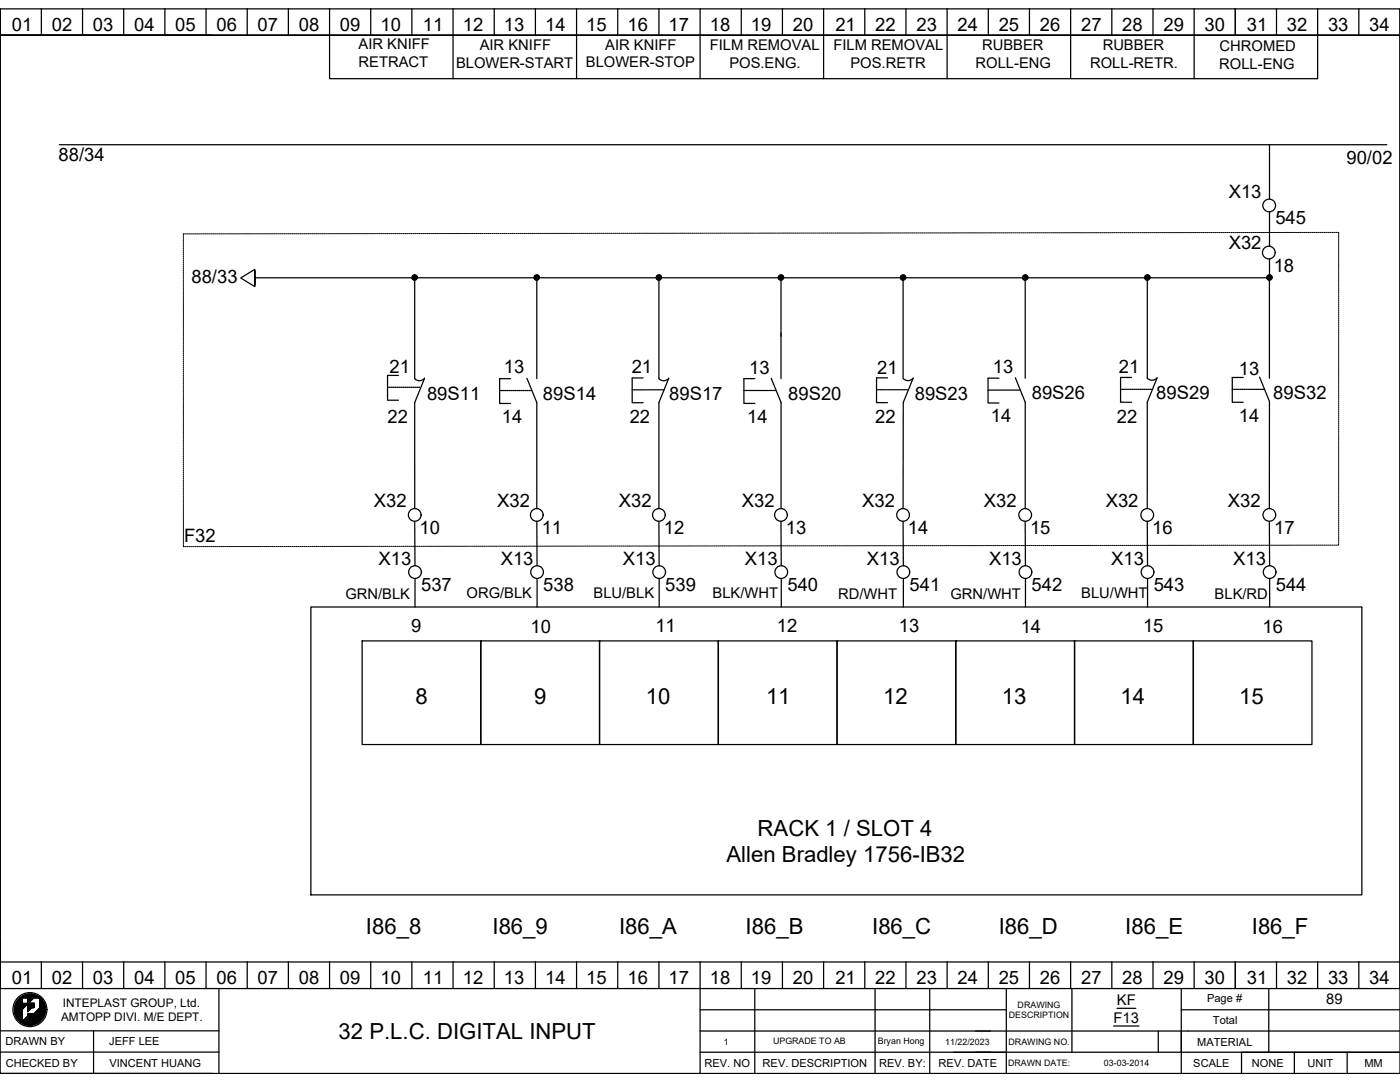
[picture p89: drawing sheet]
<svg xmlns="http://www.w3.org/2000/svg" width="279mm" height="216mm" viewBox="0 0 279 216" stroke-linecap="round" stroke-linejoin="round" font-family="sans-serif">
<defs><g id="words">
<g font-size="4.4">
<text x="82.9" y="140.6">8</text>
<text x="106.6" y="140.6">9</text>
<text x="128.9" y="140.6">10</text>
<text x="152.9" y="140.6">11</text>
<text x="176.3" y="140.6">12</text>
<text x="199.9" y="140.6">13</text>
<text x="223.6" y="140.6">14</text>
<text x="247.3" y="140.6">15</text>
<text x="151.2" y="166.7">RACK 1 / SLOT 4</text>
<text x="145" y="172">Allen Bradley 1756-IB32</text>
<text x="73" y="186.3">I86_8</text>
<text x="98.3" y="186.3">I86_9</text>
<text x="123.5" y="186.3">I86_A</text>
<text x="148.8" y="186.3">I86_B</text>
<text x="174.1" y="186.4">I86_C</text>
<text x="199.3" y="186.3">I86_D</text>
<text x="224.6" y="186.3">I86_E</text>
<text x="249.8" y="186.3">I86_F</text>
<text x="67.6" y="207.3">32 P.L.C. DIGITAL INPUT</text>
</g>
<g font-size="3.7">
<text x="2.4" y="6.2">01</text>
<text x="10.3" y="6.2">02</text>
<text x="18.5" y="6.2">03</text>
<text x="26.8" y="6.2">04</text>
<text x="35" y="6.2">05</text>
<text x="43.2" y="6.2">06</text>
<text x="51.4" y="6.2">07</text>
<text x="59.6" y="6.2">08</text>
<text x="67.8" y="6.2">09</text>
<text x="75.9" y="6.2">10</text>
<text x="84.4" y="6.2">11</text>
<text x="92.4" y="6.2">12</text>
<text x="100.6" y="6.2">13</text>
<text x="108.8" y="6.2">14</text>
<text x="117" y="6.2">15</text>
<text x="125.2" y="6.2">16</text>
<text x="133.4" y="6.2">17</text>
<text x="141.7" y="6.2">18</text>
<text x="149.9" y="6.2">19</text>
<text x="158.2" y="6.2">20</text>
<text x="166.7" y="6.2">21</text>
<text x="174.7" y="6.2">22</text>
<text x="182.9" y="6.2">23</text>
<text x="191.1" y="6.2">24</text>
<text x="199.3" y="6.2">25</text>
<text x="207.5" y="6.2">26</text>
<text x="215.8" y="6.2">27</text>
<text x="224" y="6.2">28</text>
<text x="232.2" y="6.2">29</text>
<text x="240.4" y="6.2">30</text>
<text x="248.9" y="6.2">31</text>
<text x="256.8" y="6.2">32</text>
<text x="265" y="6.2">33</text>
<text x="273.3" y="6.2">34</text>
<text x="11.7" y="32.1">88/34</text>
<text x="268.7" y="32.8">90/02</text>
<text x="245.2" y="39.4">X13</text>
<text x="254.5" y="44.8">545</text>
<text x="245.2" y="49.6">X32</text>
<text x="38.2" y="56.4">88/33</text>
<text x="254.2" y="54.2">18</text>
<text x="77.7" y="74.5">21</text>
<text x="100.6" y="74.5">13</text>
<text x="126.1" y="74.5">21</text>
<text x="149.5" y="74.5">13</text>
<text x="175.1" y="74.6">21</text>
<text x="198.1" y="74.4">13</text>
<text x="223.3" y="74.5">21</text>
<text x="247.3" y="74.8">13</text>
<text x="85.2" y="79.7">89S11</text>
<text x="108.4" y="79.7">89S14</text>
<text x="133.6" y="79.8">89S17</text>
<text x="157.3" y="79.8">89S20</text>
<text x="182.6" y="79.9">89S23</text>
<text x="205.9" y="79.6">89S26</text>
<text x="230.8" y="79.7">89S29</text>
<text x="254.1" y="79.6">89S32</text>
<text x="77.3" y="84.3">22</text>
<text x="100.2" y="84.3">14</text>
<text x="125.7" y="84.4">22</text>
<text x="149.1" y="84.4">14</text>
<text x="174.7" y="84.5">22</text>
<text x="197.7" y="84.2">14</text>
<text x="222.9" y="84.3">22</text>
<text x="247.3" y="84.2">14</text>
<text x="74.6" y="101.2">X32</text>
<text x="99.2" y="101.2">X32</text>
<text x="123.5" y="101.2">X32</text>
<text x="148.1" y="101.2">X32</text>
<text x="172.1" y="101.2">X32</text>
<text x="196.4" y="101.2">X32</text>
<text x="220.7" y="101.2">X32</text>
<text x="245" y="101.2">X32</text>
<text x="83.7" y="106.5">10</text>
<text x="108.1" y="106.5">11</text>
<text x="132.5" y="106.5">12</text>
<text x="156.8" y="106.5">13</text>
<text x="181.2" y="106.5">14</text>
<text x="205.6" y="106.5">15</text>
<text x="229.9" y="106.5">16</text>
<text x="254.3" y="106.5">17</text>
<text x="36.7" y="108.2">F32</text>
<text x="75.6" y="112.6">X13</text>
<text x="99.9" y="112.6">X13</text>
<text x="124.3" y="112.6">X13</text>
<text x="148.7" y="112.6">X13</text>
<text x="173" y="112.6">X13</text>
<text x="197.4" y="112.6">X13</text>
<text x="221.8" y="112.6">X13</text>
<text x="246.1" y="112.6">X13</text>
<text x="84" y="118">537</text>
<text x="108.4" y="118">538</text>
<text x="132.8" y="118">539</text>
<text x="157.1" y="118">540</text>
<text x="181.5" y="118">541</text>
<text x="205.9" y="118">542</text>
<text x="230.2" y="118">543</text>
<text x="254.6" y="117.9">544</text>
<text x="82.1" y="126.2">9</text>
<text x="105.9" y="126.2">10</text>
<text x="130.8" y="126.2">11</text>
<text x="155" y="126.2">12</text>
<text x="179.4" y="126.2">13</text>
<text x="203.7" y="126.2">14</text>
<text x="228.1" y="126.2">15</text>
<text x="252" y="126.3">16</text>
<text x="2.4" y="196.4">01</text>
<text x="10.3" y="196.4">02</text>
<text x="18.5" y="196.4">03</text>
<text x="26.8" y="196.4">04</text>
<text x="35" y="196.4">05</text>
<text x="43.2" y="196.4">06</text>
<text x="51.4" y="196.4">07</text>
<text x="59.6" y="196.4">08</text>
<text x="67.8" y="196.4">09</text>
<text x="75.9" y="196.4">10</text>
<text x="84.4" y="196.4">11</text>
<text x="92.4" y="196.4">12</text>
<text x="100.6" y="196.4">13</text>
<text x="108.8" y="196.4">14</text>
<text x="117" y="196.4">15</text>
<text x="125.2" y="196.4">16</text>
<text x="133.4" y="196.4">17</text>
<text x="141.7" y="196.4">18</text>
<text x="149.9" y="196.4">19</text>
<text x="158.2" y="196.4">20</text>
<text x="166.7" y="196.4">21</text>
<text x="174.7" y="196.4">22</text>
<text x="182.9" y="196.4">23</text>
<text x="191.1" y="196.4">24</text>
<text x="199.3" y="196.4">25</text>
<text x="207.5" y="196.4">26</text>
<text x="215.8" y="196.4">27</text>
<text x="224" y="196.4">28</text>
<text x="232.2" y="196.4">29</text>
<text x="240.4" y="196.4">30</text>
<text x="248.9" y="196.4">31</text>
<text x="256.8" y="196.4">32</text>
<text x="265" y="196.4">33</text>
<text x="273.3" y="196.4">34</text>
</g>
<g font-size="2.9">
<text x="71.5" y="9.9">AIR KNIFF</text>
<text x="95.7" y="10">AIR KNIFF</text>
<text x="120.8" y="9.9">AIR KNIFF</text>
<text x="141.6" y="10">FILM REMOVAL</text>
<text x="166.3" y="10">FILM REMOVAL</text>
<text x="196" y="10.1">RUBBER</text>
<text x="220.1" y="10">RUBBER</text>
<text x="243.4" y="10.1">CHROMED</text>
<text x="71.6" y="13.4">RETRACT</text>
<text x="91" y="13.5">BLOWER-START</text>
<text x="116.9" y="13.5">BLOWER-STOP</text>
<text x="145.6" y="13.6">POS.ENG.</text>
<text x="169.7" y="13.5">POS.RETR</text>
<text x="194.7" y="13.6">ROLL-ENG</text>
<text x="217.6" y="13.6">ROLL-RETR.</text>
<text x="243.3" y="13.7">ROLL-ENG</text>
<text x="68.9" y="119.6">GRN/BLK</text>
<text x="93.1" y="119.4">ORG/BLK</text>
<text x="118.4" y="119.4">BLU/BLK</text>
<text x="142.2" y="119.3">BLK/WHT</text>
<text x="167.3" y="119.5">RD/WHT</text>
<text x="189.7" y="119.6">GRN/WHT</text>
<text x="215.8" y="119.3">BLU/WHT</text>
<text x="242.4" y="119.6">BLK/RD</text>
<text x="222.9" y="200.6">KF</text>
<text x="264.7" y="200.4">89</text>
<text x="222.2" y="204.1">F13</text>
</g>
<g font-size="2.4">
<text x="12.2" y="203.7">AMTOPP DIVI. M/E DEPT.</text>
<text x="12.5" y="200.9">INTEPLAST GROUP, Ltd.</text>
</g>
<g font-size="2.2">
<text x="240.9" y="199.9">Page #</text>
<text x="1.1" y="208.6">DRAWN BY</text>
<text x="21.8" y="208.6">JEFF LEE</text>
<text x="238.9" y="208.6">MATERIAL</text>
<text x="242.1" y="204.4">Total</text>
<text x="1.2" y="212.9">CHECKED BY</text>
<text x="21.9" y="212.8">VINCENT HUANG</text>
<text x="140.6" y="212.9">REV. NO</text>
<text x="152.2" y="212.9">REV. DESCRIPTION</text>
<text x="175.4" y="212.9">REV. BY:</text>
<text x="187.3" y="212.9">REV. DATE</text>
<text x="238.2" y="212.9">SCALE</text>
<text x="249.8" y="212.9">NONE</text>
<text x="260.9" y="212.9">UNIT</text>
<text x="272.3" y="212.9">MM</text>
</g>
<g font-size="1.8">
<text x="201.3" y="203.2">DESCRIPTION</text>
<text x="203.1" y="201.1">DRAWING</text>
<text x="144.5" y="208.5">1</text>
<text x="154.3" y="208.4">UPGRADE TO AB</text>
<text x="175.2" y="208.3">Bryan Hong</text>
<text x="188.7" y="208.4">11/22/2023</text>
<text x="201.3" y="208.5">DRAWING NO.</text>
<text x="201.2" y="212.7">DRAWN DATE:</text>
<text x="220.3" y="212.7">03-03-2014</text>
</g>
</g></defs>
<g fill="none" stroke="#000" stroke-width=".25">
<path d="M0 1.8h279.4v212.4h-279.4zM0 7v-5.2v5.2M0 7v185v-4.3M8.3 1.7v5.3M16.5 1.7v5.3M24.7 1.7v5.3M32.9 1.7v5.3M41.1 1.7v5.3M42.4 7h-42.4h279.4M49.3 1.7v5.3M57.6 1.7v5.3M65.8 1.7v14h197.2v-14"/>
<path d="M74 1.7v5.3M82.2 1.7v5.3M90.4 1.7v14M98.6 1.7v5.3M106.9 1.7v5.3M115.1 1.7v14M123.3 1.7v5.3M131.5 1.7v5.3M139.7 1.7v14M147.9 1.7v5.3M156.2 1.7v5.3M164.4 1.7v14"/>
<path d="M172.6 1.7v5.3M180.8 1.7v5.3M189 1.7v14M197.2 1.7v5.3M205.4 1.7v5.3M213.7 1.7v14M221.9 1.7v5.3M230.1 1.7v5.3M238.3 1.7v14M246.5 1.7v5.3M254.8 1.7v5.3M271.2 1.7v5.3"/>
<path d="M279.4 1.8v195.5h-279.4v-5.3h279.4M11.8 28.9h265M253.4 28.9v10.8M50.9 55.4h202.4v20.1M50.9 54.1v3.1l-2.9-1.7 2.9-1.8v3.2M82.4 54.9l-.1 .2M82.7 54.9l-.5 .5M82.8 55.4v20.2a1.29 1.29 0 0 0 1.9-.1l-1.9 4.8v21.2M82.9 54.9l-.7 .6M83 54.9l-.7 .8M83.1 55l-.7 .8M83.2 55.1l-.7 .7"/>
<path d="M83.3 55.3l-.7 .6M83.3 55.4l-.5 .5M106.8 54.9l-.1 .2M107.1 54.9l-.5 .5M107.1 55.4v20.2M107.3 54.9l-.7 .6M107.4 54.9l-.7 .8M107.5 55l-.7 .8M107.6 55.1l-.7 .7M107.6 55.3l-.6 .6M107.6 55.4l-.4 .5M131.2 54.9l-.1 .2"/>
<path d="M131.5 54.9l-.5 .5M131.5 55.4v20.2a1.29 1.29 0 0 0 2-.1l-2 4.8v21.2M131.6 54.9l-.6 .6M131.8 54.9l-.8 .8M131.9 55l-.8 .8M131.9 55.1l-.7 .7M132 55.3l-.6 .6M132 55.4l-.5 .5M155.6 54.9l-.2 .2M155.8 54.9l-.5 .5M155.9 55.4v20.2M156 54.9l-.6 .6"/>
<path d="M156.1 54.9l-.7 .8M156.2 55l-.7 .8M156.3 55.1l-.7 .7M156.4 55.3l-.7 .6M156.4 55.4l-.5 .5M179.9 54.9l-.1 .2M180.2 54.9l-.5 .5M180.2 55.4v20.1M180.4 54.9l-.7 .6M180.5 54.9l-.7 .8M180.6 55l-.7 .8M180.7 55.1l-.7 .7"/>
<path d="M180.7 55.3l-.6 .6M180.8 55.4l-.5 .5M204.3 54.9l-.1 .2M204.6 54.9l-.5 .5M204.6 55.4v20.1M204.8 54.9l-.7 .6M204.9 54.9l-.7 .8M205 55l-.8 .8M205.1 55.1l-.8 .7M205.1 55.3l-.6 .6M205.1 55.4l-.4 .5M228.7 54.9l-.1 .2"/>
<path d="M229 54.9l-.5 .5M229 55.4v20.1M229.1 54.9l-.6 .6M229.3 54.9l-.8 .8M229.4 55l-.8 .8M229.4 55.1l-.7 .7M229.5 55.3l-.6 .6M229.5 55.4l-.5 .5M253 54.9l-.1 .2M253.3 54.9l-.5 .5M253.4 42.3v6.8M253.4 51.7v3.7"/>
<path d="M253.5 54.9l-.7 .6M253.6 54.9l-.7 .8M253.7 55l-.7 .8M253.8 55.1l-.7 .7M253.9 55.3l-.7 .6M253.9 55.4l-.5 .5M77.3 77.3h.2M77.6 77.3h.3M78 77.3h.3M78.4 77.3h.3M78.8 77.3h.3M79.2 77.3h.3"/>
<path d="M79.5 74.9h-2.2v5h2.2M79.6 77.3h.3M80 77.3h.3M80.4 77.3h.3M80.8 77.3h.3M81.2 77.3h.3M81.6 77.3h.3M82 77.3h.3M82.4 77.3h.3M82.8 77.3h.2M83.2 77.3h.2M83.6 77.3h.1"/>
<path d="M99.7 77.9h.2M100 77.9h.3M100.4 77.9h.3M100.8 77.9h.3M101.2 77.9h.3M101.6 77.9h.3M101.9 75.6h-2.2v4.9h2.2M102 77.9h.3M102.4 77.9h.3M102.8 77.9h.2M103.2 77.9h.2M103.6 77.9h.2"/>
<path d="M104 77.9h.2M104.4 77.9h.2M104.8 77.9h.2M105.2 77.9h.2M105.2 75.5l1.9 4.8v21.2M105.5 77.9h.3M105.9 77.9h.2M126.2 77.8h.1M126.5 77.8h.2M126.9 77.8h.2M127.3 77.8h.2M127.7 77.8h.2"/>
<path d="M128 77.8h.3M128.3 75.4h-2.1v5h2.1M128.4 77.8h.3M128.8 77.8h.3M129.2 77.8h.3M129.6 77.8h.3M130 77.8h.3M130.4 77.8h.3M130.8 77.8h.3M131.2 77.8h.3M131.6 77.8h.3M132 77.8h.3"/>
<path d="M132.4 77.8h.2M148.5 77.9h.1M148.8 77.9h.2M149.2 77.9h.2M149.6 77.9h.2M149.9 77.9h.3M150.3 77.9h.3M150.6 75.5h-2.1v5h2.1M150.7 77.9h.3M151.1 77.9h.3M151.5 77.9h.3M151.9 77.9h.3"/>
<path d="M152.3 77.9h.3M152.7 77.9h.3M153.1 77.9h.3M153.5 77.9h.3M153.9 77.9h.3M153.9 75.5l2 4.8v21.2M154.3 77.9h.3M154.7 77.9h.2M174.9 77.8h.2M175.2 77.8h.3M175.6 77.8h.3M176 77.8h.3"/>
<path d="M176.4 77.8h.3M176.8 77.8h.3M177.1 75.4h-2.2v4.9h2.2M177.2 77.8h.3M177.6 77.8h.3M178 77.8h.3M178.4 77.8h.3M178.8 77.8h.3M179.2 77.8h.3M179.6 77.8h.2M180 77.8h.2M180.4 77.8h.2"/>
<path d="M180.8 77.8h.2M181.2 77.8h.1M182.2 75.5a1.29 1.29 0 0 1-1.9 0M182.2 75.5l-1.9 4.8-.1 21.2M197.2 77.8h.2M197.5 77.8h.2M197.9 77.8h.2M198.3 77.8h.2M198.7 77.8h.2M199.1 77.8h.2M199.4 75.5h-2.2v4.9h2.2M199.5 77.8h.2"/>
<path d="M199.9 77.8h.2M200.3 77.8h.2M200.6 77.8h.3M201 77.8h.3M201.4 77.8h.3M201.8 77.8h.3M202.2 77.8h.3M202.6 77.8h.3M202.6 75.4l2 4.8v21.3M203 77.8h.3M203.4 77.8h.2M223.6 77.7h.2"/>
<path d="M223.9 77.7h.3M224.3 77.7h.3M224.7 77.7h.3M225.1 77.7h.3M225.5 77.7h.3M225.8 75.3h-2.2v5h2.2M225.9 77.7h.3M226.3 77.7h.3M226.7 77.7h.3M227.1 77.7h.3M227.5 77.7h.3M227.9 77.7h.3"/>
<path d="M228.3 77.7h.2M228.7 77.7h.2M229 75.5a1.29 1.29 0 0 0 1.9-.1l-1.9 4.8v21.3M229.1 77.7h.2M229.5 77.7h.2M229.9 77.7h.1M245.9 77.7h.2M246.2 77.7h.3M246.6 77.7h.3M247 77.7h.3M247.4 77.7h.3M247.8 77.7h.3"/>
<path d="M248.1 75.3h-2.2v5h2.2M248.2 77.7h.3M248.6 77.7h.3M249 77.7h.3M249.4 77.7h.3M249.8 77.7h.2M250.2 77.7h.2M250.6 77.7h.2M251 77.7h.2M251.4 77.7h.2M251.4 75.2l1.9 4.9v21.4M251.8 77.7h.2"/>
<path d="M252.2 77.7h.1M82.8 104v8.9M82.8 115.4v5.7M107.1 104l.1 8.9M107.2 115.4v5.7M131.5 104v8.9M131.6 115.4v5.7M155.9 104v8.9M155.9 115.4v5.7M180.2 104l.1 8.9M180.3 115.4v5.7M204.6 104v8.9"/>
<path d="M204.7 115.4v5.7M229 104v8.9M229 115.4v5.7M253.3 104l.1 8.9M253.4 115.4v5.7M62 121.1h209.8v57.5h-209.8zM72.3 127.9h23.6v20.7h-23.6zM96 127.9h23.6v20.7h-23.6zM119.7 127.9h23.6v20.7h-23.6zM143.4 127.9h23.6v20.7h-23.6zM167.1 127.9h23.6v20.7h-23.6zM190.8 127.9h23.6v20.7h-23.6z"/>
<path d="M214.5 127.9h23.6v20.7h-23.6zM238.2 127.9h23.6v20.7h-23.6zM4 199.1l-.4 .4M4.2 198.9l-.8 .8M4.3 198.9h1.3v1.3h-1.3zM4.4 199.2l-1.4 1.4M4.4 199.2l-1.5 1.5M4.4 199.3l-1.5 1.5M4.4 199.4l-1.5 1.5M4.4 199.5l-1.5 1.5M4.4 199.5l-1.5 1.6M4.4 199.6l-1.5 1.5"/>
<path d="M4.4 199.7l-1.5 1.5M4.4 199.7l-1.5 1.6M4.4 199.8l-1.5 1.6M4.4 199.9l-1.5 1.5M4.4 199.9l-1.5 1.6M4.4 198.8l-1.1 1.1M4.6 198.7l-1.4 1.4M4.7 198.6l-1.6 1.6M4.8 198.6l-1.7 1.7M4.9 198.5l-1.9 1.9M5 198.5l-2 2M5.1 198.5l-.6 .6"/>
<path d="M5.2 198.4l-.7 .7M5.3 198.4l-.7 .7M5.4 198.4l-.7 .7M5.5 198.4l-.7 .7M5.6 198.4l-.8 .7M5.7 198.4l-.8 .7M5.7 198.4l-.7 .7M5.8 198.3l-.8 .8M5.9 198.3l-.8 .8M5.9 198.3l-.7 .8M6 198.3l-.8 .8M6.1 198.3l-.8 .8"/>
<path d="M6.1 198.3l-.7 .8M6.2 198.4l-.8 .7M6.3 198.4l-.8 .7M6.3 198.4l-.7 .7M6.4 198.4l-.8 .8M6.5 198.4l-.9 .9M6.6 198.4l-1 1M6.6 198.4l-1 1.1M6.7 198.4l-1.1 1.1M6.7 198.4l-1.1 1.2M6.8 198.5l-1.2 1.2M6.8 198.9h.9l.3 .2 .1 1.9-1.3 1.3h-1.2v.4l-1.3 1.3v-2.5z"/>
<path d="M6.9 198.5l-1.3 1.2M6.9 198.5l-1.3 1.3M7 198.5l-1.4 1.4M7.1 198.5l-1.5 1.5M7.1 198.6l-1.5 1.5M7.2 198.6l-1.6 1.5M7.2 198.6l-1.6 1.7M7.3 198.6l-4.2 4.1M7.3 199.1l.3-.3-.2 .3M7.3 198.6l-.5 .5M7.3 198.7l-.4 .4M7.4 198.7l-.4 .4"/>
<path d="M7.5 198.7l-.4 .4M7.5 198.8l-.3 .3M7.6 198.8l-.4 .3M7.7 198.9l-.3 .2M7.7 198.9l-.2 .2M7.8 198.9l-.2 .2M7.8 199.3l.2-.2-.1 .2M7.9 199l-.2 .2M7.9 199.4l.3-.2-.3 .3M7.9 199.6l.3-.3-.3 .4M7.9 199l-.1 .2 .2-.1M8.1 199.2l-.2 .2"/>
<path d="M8.2 199.3l-.3 .2M8.3 191.9v5.3M8.3 199.4l-.4 .3M8.3 199.4l-.4 .5M8.4 199.5l-.5 .4M8.4 199.5l-.5 .5M8.4 199.6l-.5 .5M8.5 199.7l-.6 .6M8.6 199.7l-.7 .7M8.6 199.8l-.7 .6M8.7 199.9l-.8 .7M8.7 199.9l-.8 .8"/>
<path d="M8.7 200l-.8 .8M16.5 191.9v5.3M24.7 191.9v5.3M32.9 191.9v5.3M41.1 191.9v5.3M43.7 197.2v17M49.3 191.9v5.3M57.6 191.9v5.3M65.8 191.9v5.3M74 191.9v5.3M82.2 191.9v5.3M90.4 191.9v5.3"/>
<path d="M98.6 191.9v5.3M106.9 191.9v5.3M115.1 191.9v5.3M123.3 191.9v5.3M131.5 191.9v5.3M139.7 191.9v22.3M147.9 191.9v5.3M150.6 197.3v16.9M156.2 191.9v5.3M164.4 191.9v5.3M172.6 191.9v5.3M174.6 197.3v16.9"/>
<path d="M180.8 191.9v5.3M185.6 197.3v16.9M189 191.9v5.3M197.2 191.9v5.3M200.8 197.3v12.7M205.4 191.9v5.3M213.7 191.9v5.3M213.9 197.3v12.7M221.9 191.9v5.3M230.1 191.9v5.3M235.7 197.3v16.9M238.3 191.9v5.3"/>
<path d="M246.5 191.9v5.3M253.2 197.3v12.7M254.8 191.9v5.3M263 191.9v5.3M271.2 191.9v5.3M0 209.9h43.7M0 205.7h43.7M0 214.2h42.4M4.4 203l-.7 .6M4.4 201.7l-1.2 1.2M4.4 202l-1.1 1.1 1.1-1M4.4 202.2l-1 1"/>
<path d="M4.4 202.4l-.9 .9M4.4 202.5l-.9 .9M4.4 202.6l-.8 .9M4.4 202.7l-.8 .8M4.4 202.8l-.8 .7M4.4 202.9l-.7 .7M4.4 203l-.6 .7M4.4 203.1l-.6 .6M4.4 203.2l-.5 .5M4.4 203.2l-.5 .6M4.4 203.4l-.4 .5M4.4 200l-1.5 1.6"/>
<path d="M4.4 200.1l-1.5 1.5M4.4 200.1l-1.5 1.6M4.4 200.2l-1.5 1.6M4.4 200.3l-1.5 1.5M4.4 201.5l-1.2 1.3M4.4 201.6l-1.2 1.2M4.4 201.8l-1.2 1.2M4.4 201.9l-1.1 1.1M4.4 201.9l-1.1 1.2M4.4 202.1l-1 1.1M4.4 202.3l-1 1M4.4 202.3l-.9 1"/>
<path d="M4.4 202.6l-.8 .8M4.4 202.8l-.7 .8M4.4 203.3l-.5 .5M4.4 203.5l-.4 .4M4.4 203.6l-.3 .3M4.4 203.7l-.3 .3M4.4 203.7l-.2 .3M4.4 203.8l-.2 .2M4.5 200.3l-1.6 1.6M4.6 200.3l-1.7 1.7M4.7 200.3l-1.8 1.8M4.8 200.3l-1.9 1.8"/>
<path d="M4.8 200.3l-1.9 1.9M4.9 200.3l-1.9 1.9M5 200.3l-2 2M5.1 200.3l-2.1 2.1M5.2 200.3l-2.2 2.1M5.2 200.3l-2.2 2.2M5.3 200.3l-2.2 2.2M5.4 200.3l-2.3 2.3 2.3-2.3M5.5 200.3l-2.4 2.4M5.6 202.2v.1M5.6 200.3v.1M5.7 202.2l-.1 .1"/>
<path d="M5.7 200.3l-.1 .1M5.8 200.2l-.2 .2M5.8 202.2l-.2 .2M5.8 200.3l-.2 .2M5.8 202.2l-.2 .3M5.8 200.2l-.2 .3M5.9 200.3l-.3 .3M5.9 202.2l-.3 .4M5.9 200.2l-.3 .4M6 202.2l-.4 .4M6 200.3l-.4 .4M6 200.2l-.4 .4"/>
<path d="M6 202.2l-1.8 1.8M6.1 200.3l-.5 .5M6.1 200.2l-.5 .5M6.1 202.2l-1.8 1.9M6.1 200.2l-.5 .6M6.2 202.2l-1.9 1.9 1.9-1.9M6.2 200.3l-.6 .6M6.2 200.2l-.6 .7M6.3 200.3l-.7 .7M6.3 200.2l-.7 .7M6.3 202.2l-1.9 2M6.4 200.2l-.8 .8"/>
<path d="M6.4 202.2l-1.9 2M6.4 201h.4M6.4 200.3l-.8 .8M6.4 200.2l-.8 .9M6.5 202.2l-2 2M6.5 200.3l-.9 .9M6.5 200.2l-.9 1M6.6 200.2l-1 1M6.6 202.2l-2 2M6.6 200.3l-1 1M6.7 202.2l-2.1 2.1M6.7 200.2l-1.1 1.1"/>
<path d="M6.7 200.3l-1.1 1.1M6.7 202.2l-2 2.1M6.7 200.2l-1.1 1.2M6.7 200.3l-1.1 1.2M6.8 200.5l-1.2 1.2M6.8 201l-.1 .1M6.8 200.2l-1.2 1.3M6.8 200.2h-1.2v1.7l1.2-1.3M6.8 200.2v.8M6.8 200.3l-1.2 1.2M6.8 200.3l-1.2 1.3M6.8 200.4l-1.2 1.3"/>
<path d="M6.8 200.5l-1.2 1.3M6.8 200.6l-.4 .5M6.8 200.7l-.3 .4M6.8 200.8l-.3 .3M6.8 200.9l-.2 .2M6.8 200.9l-.1 .1M6.8 201h.1M7.9 200.2l.6-.6-.6 .6M7.9 200.5l.7-.7-.7 .8M8.5 203.3l-.7 .7M8.6 203.1l-1 1M8.7 202.9l-1.3 1.3"/>
<path d="M8.8 200.1l-.9 .8M8.8 200.1l-.9 .9M8.8 202.8l-1.5 1.5M8.8 200.2l-.9 .8M8.8 200.2l-4.1 4.1M8.8 202.7l-1.6 1.6M8.9 200.3l-4.1 4M8.9 200.3l-4.1 4.1M8.9 200.4l-4 4M8.9 202.6l-1.8 1.8M8.9 200.5l-3.9 3.9M8.9 202.4l-1.9 2"/>
<path d="M9 200.6l-3.9 3.8M9 202.3l-2.1 2.1M9 200.6l-3.9 3.9M9 200.7l-3.8 3.8M9 202.3l-2.2 2.2M9 202.2l-2.3 2.3M9 200.8l-3.7 3.7M9 202.1l-2.4 2.4M9 200.9l-3.6 3.6M9 201l-3.5 3.5M9 202l-2.5 2.5M9.1 201l-3.6 3.5"/>
<path d="M9.1 201.9l-2.7 2.6M9.1 201.1l-3.5 3.5M9.1 201.8l-2.8 2.8M9.1 201.1l-3.4 3.5M9.1 201.2l-3.4 3.4M9.1 201.3l-3.3 3.3M9.1 201.4l-3.2 3.2M9.1 201.5l-3.1 3.1M9.1 201.6l-3 3M18.7 205.7v8.5M139.7 210h139.7h-10.5v4.2M139.7 201.5h61.1"/>
<path d="M139.7 205.7h139.7M190.3 210h10.5v4.2M222.2 204.7h5.1M222.9 201.2h3.8M231.2 205.7v4.3M235.7 201.5h43.7M258.3 210h-10.5v4.2M268.9 210h-10.6v4.2"/>
<circle cx="82.7" cy="55.4" r=".53"/>
<circle cx="107.1" cy="55.4" r=".53"/>
<circle cx="131.5" cy="55.4" r=".53"/>
<circle cx="155.9" cy="55.4" r=".53"/>
<circle cx="180.2" cy="55.4" r=".53"/>
<circle cx="204.6" cy="55.4" r=".53"/>
<circle cx="229" cy="55.4" r=".53"/>
<circle cx="253.2" cy="50.4" r="1.27"/>
<circle cx="253.3" cy="41" r="1.27"/>
<circle cx="253.4" cy="55.4" r=".53"/>
<circle cx="82.8" cy="102.7" r="1.27"/>
<circle cx="82.8" cy="114.2" r="1.27"/>
<circle cx="107.1" cy="102.7" r="1.27"/>
<circle cx="107.2" cy="114.2" r="1.27"/>
<circle cx="131.5" cy="102.7" r="1.27"/>
<circle cx="131.6" cy="114.2" r="1.27"/>
<circle cx="155.9" cy="102.7" r="1.27"/>
<circle cx="155.9" cy="114.2" r="1.27"/>
<circle cx="180.2" cy="102.7" r="1.27"/>
<circle cx="180.3" cy="114.2" r="1.27"/>
<circle cx="204.6" cy="102.7" r="1.27"/>
<circle cx="204.7" cy="114.2" r="1.27"/>
<circle cx="229" cy="102.7" r="1.27"/>
<circle cx="229" cy="114.2" r="1.27"/>
<circle cx="253.3" cy="102.7" r="1.27"/>
<circle cx="253.4" cy="114.2" r="1.27"/>
<circle cx="6" cy="201.5" r="3.4"/>
</g>
<g fill="none" stroke="#000" stroke-width=".2">
<path d="M36.6 47.1v.3M36.6 47.5v.3M36.6 47.9v.3M36.6 48.3v.3M36.6 48.7v.2M36.6 49.1v.2M36.6 49.5v.2M36.6 49.9v.2M36.6 50.3v.2M36.6 50.7v.2M36.6 51.1v.2M36.6 51.5v.2"/>
<path d="M36.6 51.8v.3M36.6 52.2v.3M36.6 52.6v.3M36.6 53v.3M36.6 53.4v.3M36.6 53.8v.3M36.6 54.2v.3M36.6 54.6v.3M36.6 55v.3M36.6 55.4v.3M36.6 55.8v.3M36.6 56.2v.3"/>
<path d="M36.6 56.6v.3M36.6 57v.3M36.6 57.4v.2M36.6 57.8v.2M36.6 58.2v.2M36.6 58.6v.2M36.6 59v.2M36.6 59.4v.2M36.6 59.8v.2M36.8 46.7h-.2v.3M36.9 46.7h.3M37.3 46.7h.3"/>
<path d="M37.7 46.7h.3M38.1 46.7h.3M38.5 46.7h.3M38.9 46.7h.2M39.3 46.7h.2M39.7 46.7h.2M40.1 46.7h.2M40.5 46.7h.2M40.9 46.7h.2M41.3 46.7h.2M41.7 46.7h.2M42 46.7h.3"/>
<path d="M42.4 46.7h.3M42.8 46.7h.3M43.2 46.7h.3M43.6 46.7h.3M44 46.7h.3M44.4 46.7h.3M45.1 46.7h-.3M45.2 46.7h.3M45.6 46.7h.3M46 46.7h.3M46.4 46.7h.3M46.8 46.7h.3"/>
<path d="M47.2 46.7h.3M47.6 46.7h.2M48 46.7h.2M48.4 46.7h.2M49 46.7h-.2M49.2 46.7h.2M49.6 46.7h.2M50 46.7h.2M50.4 46.7h.2M50.7 46.7h.3M51.1 46.7h.3M51.5 46.7h.3"/>
<path d="M51.9 46.7h.3M52.3 46.7h.3M52.7 46.7h.3M53.4 46.6l-.3 .1M53.5 46.6h.3M53.9 46.6h.3M54.3 46.6h.3M54.7 46.6h.3M55.1 46.6h.3M55.5 46.6h.2M55.9 46.6h.2M56.3 46.6h.2"/>
<path d="M56.7 46.6h.2M57.3 46.6h-.2M57.5 46.6h.2M57.9 46.6h.2M58.3 46.6h.2M58.6 46.6h.3M59 46.6h.3M59.4 46.6h.3M59.8 46.6h.3M60.2 46.6h.3M60.6 46.6h.3M61 46.6h.3"/>
<path d="M61.4 46.6h.3M61.8 46.6h.3M62.2 46.6h.3M62.6 46.6h.3M63 46.6h.3M63.4 46.6h.3M63.8 46.6h.3M64.2 46.6h.2M64.6 46.6h.2M65 46.6h.2M65.6 46.6h-.2M65.8 46.6h.2"/>
<path d="M66.2 46.6h.2M66.6 46.6h.2M67 46.6h.2M67.3 46.6h.3M67.7 46.6h.3M68.1 46.6h.3M68.5 46.6h.3M68.9 46.6h.3M69.3 46.6h.3M69.7 46.6h.3M70.1 46.6h.3M70.5 46.6h.3"/>
<path d="M70.9 46.6h.3M71.3 46.6h.3M71.7 46.6h.3M72.1 46.6h.3M72.5 46.6h.2M72.9 46.6h.2M73.3 46.6h.2M73.9 46.6h-.2M74.1 46.6h.2M74.5 46.6h.2M74.9 46.6h.2M75.3 46.6h.2"/>
<path d="M75.6 46.6h.3M76 46.6h.3M76.4 46.6h.3M76.8 46.6h.3M77.2 46.6h.3M77.9 46.6h-.3M78 46.6h.3M78.4 46.6h.3M78.8 46.6h.3M79.2 46.6h.3M79.6 46.6h.3M80 46.6h.3"/>
<path d="M80.4 46.6h.3M80.8 46.6h.3M81.2 46.6h.2M81.6 46.6h.2M82 46.6h.2M82.4 46.6h.2M82.8 46.6h.2M83.2 46.6h.2M83.6 46.6h.2M84 46.6h.2M84.3 46.6h.3M84.7 46.6h.3"/>
<path d="M85.1 46.6h.3M85.5 46.6h.3M86.2 46.6h-.3M86.3 46.6h.3M86.7 46.6h.3M87.1 46.6h.3M87.5 46.6h.3M87.9 46.6h.3M88.3 46.6h.3M88.7 46.6h.3M89.1 46.6h.3M89.5 46.6h.2"/>
<path d="M89.9 46.6h.2M90.3 46.6h.2M90.7 46.6h.2M91.1 46.6h.2M91.5 46.6h.2M91.9 46.6h.2M92.2 46.6h.3M92.6 46.6h.3M93 46.6h.3M93.4 46.6h.3M93.8 46.6h.3M94.5 46.6h-.3"/>
<path d="M94.6 46.6h.3M95 46.6h.3M95.4 46.6h.3M95.8 46.6h.3M96.2 46.6h.3M96.6 46.6h.3M97 46.6h.3M97.4 46.6h.3M97.8 46.6h.2M98.2 46.6h.2M98.6 46.6h.2M99 46.6h.2"/>
<path d="M99.4 46.6h.2M99.8 46.6h.2M100.2 46.6h.2M100.6 46.6h.2M100.9 46.6h.3M101.3 46.6h.3M101.7 46.6h.3M102.1 46.6h.3M102.8 46.6h-.3M102.9 46.6h.3M103.3 46.6h.3M103.7 46.6h.3"/>
<path d="M104.1 46.6h.3M104.5 46.6h.3M104.9 46.6h.3M105.3 46.6h.3M105.7 46.6h.3M106.1 46.6h.3M106.7 46.6h-.2M106.9 46.6h.2M107.3 46.6h.2M107.7 46.6h.2M108.1 46.6h.2M108.5 46.6h.2"/>
<path d="M108.9 46.6h.2M109.3 46.6h.2M109.6 46.6h.3M110 46.6h.3M110.4 46.6h.3M110.8 46.6h.3M111.2 46.6h.3M111.6 46.6h.3M112 46.6h.3M112.4 46.6h.3M112.8 46.6h.3M113.2 46.6h.3"/>
<path d="M113.6 46.6h.3M114 46.6h.3M114.4 46.6h.3M115 46.6h-.2M115.2 46.6h.2M115.6 46.6h.2M116 46.6h.2M116.4 46.6h.2M116.8 46.6h.2M117.2 46.6h.2M117.6 46.6h.2M117.9 46.6h.3"/>
<path d="M118.3 46.6h.3M118.7 46.6h.3M119.1 46.6h.3M119.5 46.6h.3M119.9 46.6h.3M120.3 46.6h.3M120.7 46.6h.3M121.1 46.6h.3M121.5 46.6h.3M121.9 46.6h.3M122.3 46.6h.3M122.7 46.6h.3"/>
<path d="M123.3 46.6h-.2M123.5 46.6h.2M123.9 46.6h.2M124.3 46.6h.2M124.7 46.6h.2M125.1 46.6h.2M125.5 46.6h.2M125.9 46.6h.2M126.2 46.6h.3M126.6 46.6h.3M127.3 46.6h-.3M127.4 46.6h.3"/>
<path d="M127.8 46.6h.3M128.2 46.6h.3M128.6 46.6h.3M129 46.6h.3M129.4 46.6h.3M129.8 46.6h.3M130.2 46.6h.3M130.6 46.6h.3M131 46.6h.3M131.7 46.5l-.3 .1M131.8 46.5h.2M132.2 46.5h.2"/>
<path d="M132.6 46.5h.2M133 46.5h.2M133.4 46.5h.2M133.8 46.5h.2M134.2 46.5h.2M134.6 46.5h.2M134.9 46.5h.3M135.6 46.5h-.3M135.7 46.5h.3M136.1 46.5h.3M136.5 46.5h.3M136.9 46.5h.3"/>
<path d="M137.3 46.5h.3M137.7 46.5h.3M138.1 46.5h.3M138.5 46.5h.3M138.9 46.5h.3M139.3 46.5h.3M139.7 46.5h.3M140.1 46.5h.3M140.5 46.5h.2M140.9 46.5h.2M141.3 46.5h.2M141.7 46.5h.2"/>
<path d="M142.1 46.5h.2M142.5 46.5h.2M142.9 46.5h.2M143.3 46.5h.2M143.9 46.5h-.3M144 46.5h.3M144.4 46.5h.3M144.8 46.5h.3M145.2 46.5h.3M145.6 46.5h.3M146 46.5h.3M146.4 46.5h.3"/>
<path d="M146.8 46.5h.3M147.2 46.5h.3M147.6 46.5h.3M148 46.5h.3M148.4 46.5h.3M148.8 46.5h.2M149.2 46.5h.2M149.6 46.5h.2M150 46.5h.2M150.4 46.5h.2M150.8 46.5h.2M151.2 46.5h.2"/>
<path d="M151.5 46.5h.3M152.2 46.5h-.3M152.3 46.5h.3M152.7 46.5h.3M153.1 46.5h.3M153.5 46.5h.3M153.9 46.5h.3M154.3 46.5h.3M154.7 46.5h.3M155.1 46.5h.3M155.5 46.5h.3M156.2 46.5h-.3"/>
<path d="M156.3 46.5h.3M156.7 46.5h.3M157.1 46.5h.2M157.5 46.5h.2M157.9 46.5h.2M158.3 46.5h.2M158.7 46.5h.2M159.1 46.5h.2M159.5 46.5h.2M159.9 46.5h.2M160.2 46.5h.3M160.6 46.5h.3"/>
<path d="M161 46.5h.3M161.4 46.5h.3M161.8 46.5h.3M162.2 46.5h.3M162.6 46.5h.3M163 46.5h.3M163.4 46.5h.3M163.8 46.5h.3M164.5 46.5h-.3M164.6 46.5h.3M165 46.5h.3M165.4 46.5h.3"/>
<path d="M165.8 46.5h.2M166.2 46.5h.2M166.6 46.5h.2M167 46.5h.2M167.4 46.5h.2M167.8 46.5h.2M168.2 46.5h.2M168.6 46.5h.2M168.9 46.5h.3M169.3 46.5h.3M169.7 46.5h.3M170.1 46.5h.3"/>
<path d="M170.5 46.5h.3M170.9 46.5h.3M171.3 46.5h.3M171.7 46.5h.3M172.1 46.5h.3M172.8 46.5h-.3M172.9 46.5h.3M173.3 46.5h.3M173.7 46.5h.3M174.1 46.5h.2M174.5 46.5h.2M174.9 46.5h.2"/>
<path d="M175.3 46.5h.2M175.7 46.5h.2M176.1 46.5h.2M176.5 46.5h.2M176.9 46.5h.2M177.2 46.5h.3M177.6 46.5h.3M178 46.5h.3M178.4 46.5h.3M178.8 46.5h.3M179.2 46.5h.3M179.6 46.5h.3"/>
<path d="M180 46.5h.3M180.4 46.5h.3M181.1 46.5h-.3M181.2 46.5h.3M181.6 46.5h.3M182 46.5h.3M182.4 46.5h.2M182.8 46.5h.2M183.2 46.5h.2M183.6 46.5h.2M184 46.5h.2M184.4 46.5h.2"/>
<path d="M185 46.5h-.2M185.2 46.5h.2M185.5 46.5h.3M185.9 46.5h.3M186.3 46.5h.3M186.7 46.5h.3M187.1 46.5h.3M187.5 46.5h.3M187.9 46.5h.3M188.3 46.5h.3M188.7 46.5h.3M189.1 46.5h.3"/>
<path d="M189.5 46.5h.3M189.9 46.5h.3M190.3 46.5h.3M190.7 46.5h.2M191.1 46.5h.2M191.5 46.5h.2M191.9 46.5h.2M192.3 46.5h.2M192.7 46.5h.2M193.3 46.5h-.2M193.5 46.5h.2M193.8 46.5h.3"/>
<path d="M194.2 46.5h.3M194.6 46.5h.3M195 46.5h.3M195.4 46.5h.3M195.8 46.5h.3M196.2 46.5h.3M196.6 46.5h.3M197 46.5h.3M197.4 46.5h.3M197.8 46.5h.3M198.2 46.5h.3M198.6 46.5h.3"/>
<path d="M199 46.5h.3M199.4 46.5h.2M199.8 46.5h.2M200.2 46.5h.2M200.6 46.5h.2M201 46.5h.2M201.6 46.5h-.2M201.8 46.5h.2M202.2 46.5h.2M202.5 46.5h.3M202.9 46.5h.3M203.3 46.5h.3"/>
<path d="M203.7 46.5h.3M204.1 46.5h.3M204.5 46.5h.3M204.9 46.5h.3M205.6 46.5h-.3M205.7 46.5h.3M206.1 46.5h.3M206.5 46.5h.3M206.9 46.5h.3M207.3 46.5h.3M207.7 46.5h.3M208.1 46.5h.2"/>
<path d="M208.5 46.5h.2M208.9 46.5h.2M209.3 46.5h.2M209.9 46.4l-.2 .1M210.1 46.4h.2M210.5 46.4h.2M210.8 46.4h.3M211.2 46.4h.3M211.6 46.4h.3M212 46.4h.3M212.4 46.4h.3M212.8 46.4h.3"/>
<path d="M213.2 46.4h.3M213.9 46.4h-.3M214 46.4h.3M214.4 46.4h.3M214.8 46.4h.3M215.2 46.4h.3M215.6 46.4h.3M216 46.4h.2M216.4 46.4h.2M216.8 46.4h.2M217.2 46.4h.2M217.6 46.4h.2"/>
<path d="M218 46.4h.2M218.4 46.4h.2M218.8 46.4h.2M219.1 46.4h.3M219.5 46.4h.3M219.9 46.4h.3M220.3 46.4h.3M220.7 46.4h.3M221.1 46.4h.3M221.5 46.4h.3M222.2 46.4h-.3M222.3 46.4h.3"/>
<path d="M222.7 46.4h.3M223.1 46.4h.3M223.5 46.4h.3M223.9 46.4h.3M224.3 46.4h.3M224.7 46.4h.2M225.1 46.4h.2M225.5 46.4h.2M225.9 46.4h.2M226.3 46.4h.2M226.7 46.4h.2M227.1 46.4h.2"/>
<path d="M227.5 46.4h.2M227.8 46.4h.3M228.2 46.4h.3M228.6 46.4h.3M229 46.4h.3M229.4 46.4h.3M229.8 46.4h.3M230.5 46.4h-.3M230.6 46.4h.3M231 46.4h.3M231.4 46.4h.3M231.8 46.4h.3"/>
<path d="M232.2 46.4h.3M232.6 46.4h.3M233 46.4h.3M233.4 46.4h.2M233.8 46.4h.2M234.4 46.4h-.2M234.6 46.4h.2M235 46.4h.2M235.4 46.4h.2M235.8 46.4h.2M236.2 46.4h.2M236.5 46.4h.3"/>
<path d="M236.9 46.4h.3M237.3 46.4h.3M237.7 46.4h.3M238.1 46.4h.3M238.8 46.4h-.3M238.9 46.4h.3M239.3 46.4h.3M239.7 46.4h.3M240.1 46.4h.3M240.5 46.4h.3M240.9 46.4h.3M241.3 46.4h.3"/>
<path d="M241.7 46.4h.2M242.1 46.4h.2M242.7 46.4h-.2M242.9 46.4h.2M243.3 46.4h.2M243.7 46.4h.2M244.1 46.4h.2M244.4 46.4h.3M244.8 46.4h.3M245.2 46.4h.3M245.6 46.4h.3M246 46.4h.3"/>
<path d="M246.4 46.4h.3M246.8 46.4h.3M247.2 46.4h.3M247.6 46.4h.3M248 46.4h.3M248.4 46.4h.3M248.8 46.4h.3M249.2 46.4h.3M249.6 46.4h.3M250 46.4h.2M250.4 46.4h.2M251 46.4h-.2"/>
<path d="M251.2 46.4h.2M251.6 46.4h.2M252 46.4h.2M252.4 46.4h.2M252.8 46.4h.2M253.1 46.4h.3M253.5 46.4h.3M253.9 46.4h.3M254.3 46.4h.3M254.7 46.4h.3M255.1 46.4h.3M255.5 46.4h.3"/>
<path d="M255.9 46.4h.3M256.3 46.4h.3M256.7 46.4h.3M257.1 46.4h.3M257.5 46.4h.3M257.9 46.4h.3M258.3 46.4h.3M258.7 46.4h.2M259.3 46.4h-.2M259.5 46.4h.2M259.9 46.4h.2M260.3 46.4h.2"/>
<path d="M260.7 46.4h.2M261.1 46.4h.2M261.5 46.4h.2M261.8 46.4h.3M262.2 46.4h.3M262.6 46.4h.3M263.3 46.4h-.3M263.4 46.4h.3M263.8 46.4h.3M264.2 46.4h.3M264.6 46.4h.3M265 46.4h.3"/>
<path d="M265.4 46.4h.3M265.8 46.4h.3M266.2 46.4h.3M266.6 46.4h.3M267 46.4h.2v.3M267.2 46.8v.3M267.2 47.2v.3M267.2 47.6v.3M267.2 48v.3M267.2 48.4v.3M267.2 48.8v.2M267.2 49.2v.2"/>
<path d="M267.2 49.6v.2M267.2 50v.2M267.2 50.4v.2M267.2 50.8v.2M267.2 51.2v.2M267.2 51.6v.2M267.2 51.9v.3M267.2 52.3v.3M267.2 52.7v.3M267.2 53.1v.3M267.2 53.5v.3M267.2 53.9v.3"/>
<path d="M267.2 54.3v.3M267.2 54.7v.3M267.2 55.1v.3M267.2 55.5v.3M267.2 55.9v.3M267.2 56.3v.3M267.2 56.7v.3M267.2 57.1v.2M267.2 57.5v.2M267.2 57.9v.2M267.2 58.3v.2M267.2 58.7v.2"/>
<path d="M267.2 59.1v.2M267.2 59.5v.2M267.2 59.8v.3M36.6 60.1v.3M36.6 60.5v.3M36.6 60.9v.3M36.6 61.3v.3M36.6 61.7v.3M36.6 62.1v.3M36.6 62.5v.3M36.6 62.9v.3M36.6 63.3v.3"/>
<path d="M36.6 63.7v.3M36.6 64.1v.3M36.6 64.5v.3M36.6 64.9v.3M36.6 65.3v.2M36.6 65.7v.2M36.6 66.1v.2M36.6 66.5v.2M36.6 66.9v.2M36.6 67.3v.2M36.6 67.7v.2M36.6 68.1v.2"/>
<path d="M36.6 68.4v.3M36.6 68.8v.3M36.6 69.2v.3M36.6 69.6v.3M36.6 70v.3M36.6 70.4v.3M36.6 70.8v.3M36.6 71.2v.3M36.6 71.6v.3M36.6 72v.3M36.6 72.4v.3M36.6 72.8v.3"/>
<path d="M36.6 73.2v.3M36.6 73.6v.3M36.6 74v.2M36.6 74.4v.2M36.6 74.8v.2M36.6 75.2v.2M36.6 75.6v.2M36.6 76v.2M36.6 76.4v.2M36.6 76.8v.2M36.6 77.1v.3M36.6 77.5v.3"/>
<path d="M36.6 77.9v.3M36.6 78.3v.3M36.6 78.7v.3M36.6 79.1v.3M36.6 79.5v.3M36.6 79.9v.3M267.2 60.2v.3M267.2 60.6v.3M267.2 61v.3M267.2 61.4v.3M267.2 61.8v.3M267.2 62.2v.3"/>
<path d="M267.2 62.6v.3M267.2 63v.3M267.2 63.4v.3M267.2 63.8v.3M267.2 64.2v.3M267.2 64.6v.3M267.2 65v.3M267.2 65.4v.2M267.2 65.8v.2M267.2 66.2v.2M267.2 66.6v.2M267.2 67v.2"/>
<path d="M267.2 67.4v.2M267.2 67.8v.2M267.2 68.2v.2M267.2 68.5v.3M267.2 68.9v.3M267.2 69.3v.3M267.2 69.7v.3M267.2 70.1v.3M267.2 70.5v.3M267.2 70.9v.3M267.2 71.3v.3M267.2 71.7v.3"/>
<path d="M267.2 72.1v.3M267.2 72.5v.3M267.2 72.9v.3M267.2 73.3v.3M267.2 73.7v.3M267.2 74.1v.2M267.2 74.5v.2M267.2 74.9v.2M267.2 75.3v.2M267.2 75.7v.2M267.2 76.1v.2M267.2 76.5v.2"/>
<path d="M267.2 76.9v.2M267.2 77.2v.3M267.2 77.6v.3M267.2 78v.3M267.2 78.4v.3M267.2 78.8v.3M267.2 79.2v.3M267.2 79.6v.3M36.6 80.3v.3M36.6 80.7v.3M36.6 81.1v.3M36.6 81.5v.3"/>
<path d="M36.6 81.9v.3M36.6 82.3v.3M36.6 82.7v.2M36.6 83.1v.2M36.6 83.5v.2M36.6 83.9v.2M36.6 84.3v.2M36.6 84.7v.2M36.6 85.1v.2M36.6 85.4v.3M36.6 85.8v.3M36.6 86.2v.3"/>
<path d="M36.6 86.6v.3M36.6 87v.3M36.6 87.4v.3M36.6 87.8v.3M36.6 88.2v.3M36.6 88.6v.3M36.6 89v.3M36.6 89.4v.3M36.6 89.8v.3M36.6 90.2v.3M36.6 90.6v.3M36.6 91v.2"/>
<path d="M36.6 91.4v.2M36.6 91.8v.2M36.6 92.2v.2M36.6 92.6v.2M36.6 93v.2M36.6 93.4v.2M36.6 93.8v.2M36.6 94.1v.3M36.6 94.5v.3M36.6 94.9v.3M36.6 95.3v.3M36.6 95.7v.3"/>
<path d="M36.6 96.1v.3M36.6 96.5v.3M36.6 96.9v.3M36.6 97.3v.3M36.6 97.7v.3M36.6 98.1v.3M36.6 98.5v.3M36.6 98.9v.3M36.6 99.3v.2M36.6 99.7v.2M267.2 80v.3M267.2 80.4v.3"/>
<path d="M267.2 80.8v.3M267.2 81.2v.3M267.2 81.6v.3M267.2 82v.3M267.2 82.4v.3M267.2 82.8v.2M267.2 83.2v.2M267.2 83.6v.2M267.2 84v.2M267.2 84.4v.2M267.2 84.8v.2M267.2 85.2v.2"/>
<path d="M267.2 85.6v.2M267.2 85.9v.3M267.2 86.3v.3M267.2 86.7v.3M267.2 87.1v.3M267.2 87.5v.3M267.2 87.9v.3M267.2 88.3v.3M267.2 88.7v.3M267.2 89.1v.3M267.2 89.5v.3M267.2 89.9v.3"/>
<path d="M267.2 90.3v.3M267.2 90.7v.3M267.2 91.1v.2M267.2 91.5v.2M267.2 91.9v.2M267.2 92.3v.2M267.2 92.7v.2M267.2 93.1v.2M267.2 93.5v.2M267.2 93.8v.3M267.2 94.2v.3M267.2 94.6v.3"/>
<path d="M267.2 95v.3M267.2 95.4v.3M267.2 95.8v.3M267.2 96.2v.3M267.2 96.6v.3M267.2 97v.3M267.2 97.4v.3M267.2 97.8v.3M267.2 98.2v.3M267.2 98.6v.3M267.2 99v.3M267.2 99.4v.2"/>
<path d="M267.2 99.8v.2M36.6 108.8v.3h.2M36.6 100.1v.2M36.6 100.5v.2M36.6 100.9v.2M36.6 101.3v.2M36.6 101.7v.2M36.6 102v.3M36.6 102.4v.3M36.6 102.8v.3M36.6 103.2v.3M36.6 103.6v.3"/>
<path d="M36.6 104v.3M36.6 104.4v.3M36.6 104.8v.3M36.6 105.2v.3M36.6 105.6v.3M36.6 106v.3M36.6 106.4v.3M36.6 106.8v.3M36.6 107.2v.3M36.6 107.6v.2M36.6 108v.2M36.6 108.4v.2"/>
<path d="M36.9 109.1h.3M37.3 109.1h.3M37.7 109.1h.3M38.1 109.1h.3M38.5 109.1h.3M38.9 109.1h.2M39.5 109.1h-.2M39.7 109.1h.2M40.1 109.1h.2M40.5 109.1h.2M40.9 109.1h.2M41.3 109.1h.2"/>
<path d="M41.7 109.1h.2M42 109.1h.3M42.4 109.1h.3M42.8 109.1h.3M43.2 109.1h.3M43.6 109.1h.3M44 109.1h.3M44.4 109.1h.3M44.8 109.1h.3M45.2 109.1h.3M45.6 109.1h.3M46 109.1h.3"/>
<path d="M46.4 109.1h.3M46.8 109.1h.3M47.2 109.1h.3M47.8 109.1h-.2M48 109.1h.2M48.4 109.1h.2M48.8 109.1h.2M49.2 109.1h.2M49.6 109.1h.2M50 109.1h.2M50.4 109.1h.2M50.7 109.1h.3"/>
<path d="M51.1 109.1h.3M51.5 109.1h.3M51.9 109.1h.3M52.3 109.1h.3M52.7 109.1h.3M53.1 109.1h.3M53.5 109.1h.3M53.9 109.1h.3M54.3 109.1h.3M54.7 109.1h.3M55.1 109.1h.3M55.5 109.1h.2"/>
<path d="M56.1 109l-.2 .1M56.3 109h.2M56.7 109h.2M57.1 109h.2M57.5 109h.2M57.9 109h.2M58.3 109h.2M58.6 109h.3M59 109h.3M59.4 109h.3M60.1 109h-.3M60.2 109h.3"/>
<path d="M60.6 109h.3M61 109h.3M61.4 109h.3M61.8 109h.3M62.2 109h.3M62.6 109h.3M63 109h.3M63.4 109h.3M63.8 109h.3M64.4 109h-.2M64.6 109h.2M65 109h.2"/>
<path d="M65.4 109h.2M65.8 109h.2M66.2 109h.2M66.6 109h.2M67 109h.2M67.3 109h.3M67.7 109h.3M68.4 109h-.3M68.5 109h.3M68.9 109h.3M69.3 109h.3M69.7 109h.3"/>
<path d="M70.1 109h.3M70.5 109h.3M70.9 109h.3M71.3 109h.3M71.7 109h.3M72.1 109h.3M72.5 109h.2M72.9 109h.2M73.3 109h.2M73.7 109h.2M74.1 109h.2M74.5 109h.2"/>
<path d="M74.9 109h.2M75.3 109h.2M75.6 109h.3M76 109h.3M76.7 109h-.3M76.8 109h.3M77.2 109h.3M77.6 109h.3M78 109h.3M78.4 109h.3M78.8 109h.3M79.2 109h.3"/>
<path d="M79.6 109h.3M80 109h.3M80.4 109h.3M80.8 109h.3M81.2 109h.2M81.6 109h.2M82 109h.2M82.4 109h.2M82.8 109h.2M83.2 109h.2M83.6 109h.2M84 109h.2"/>
<path d="M84.3 109h.3M85 109h-.3M85.1 109h.3M85.5 109h.3M85.9 109h.3M86.3 109h.3M86.7 109h.3M87.1 109h.3M87.5 109h.3M87.9 109h.3M88.3 109h.3M89 109h-.3"/>
<path d="M89.1 109h.3M89.5 109h.2M89.9 109h.2M90.3 109h.2M90.7 109h.2M91.1 109h.2M91.5 109h.2M91.9 109h.2M92.2 109h.3M92.6 109h.3M93 109h.3M93.4 109h.3"/>
<path d="M93.8 109h.3M94.2 109h.3M94.6 109h.3M95 109h.3M95.4 109h.3M95.8 109h.3M96.2 109h.3M96.6 109h.3M97.3 109h-.3M97.4 109h.3M97.8 109h.2M98.2 109h.2"/>
<path d="M98.6 109h.2M99 109h.2M99.4 109h.2M99.8 109h.2M100.2 109h.2M100.6 109h.2M100.9 109h.3M101.3 109h.3M101.7 109h.3M102.1 109h.3M102.5 109h.3M102.9 109h.3"/>
<path d="M103.3 109h.3M103.7 109h.3M104.1 109h.3M104.5 109h.3M104.9 109h.3M105.6 109h-.3M105.7 109h.3M106.1 109h.3M106.5 109h.2M106.9 109h.2M107.3 109h.2M107.7 109h.2"/>
<path d="M108.1 109h.2M108.5 109h.2M108.9 109h.2M109.5 109h-.2M109.6 109h.3M110 109h.3M110.4 109h.3M110.8 109h.3M111.2 109h.3M111.6 109h.3M112 109h.3M112.4 109h.3"/>
<path d="M112.8 109h.3M113.2 109h.3M113.9 109h-.3M114 109h.3M114.4 109h.3M114.8 109h.2M115.2 109h.2M115.6 109h.2M116 109h.2M116.4 109h.2M116.8 109h.2M117.2 109h.2"/>
<path d="M117.8 109h-.2M117.9 109h.3M118.3 109h.3M118.7 109h.3M119.1 109h.3M119.5 109h.3M119.9 109h.3M120.3 109h.3M120.7 109h.3M121.1 109h.3M121.5 109h.3M121.9 109h.3"/>
<path d="M122.3 109h.3M122.7 109h.3M123.1 109h.2M123.5 109h.2M123.9 109h.2M124.3 109h.2M124.7 109h.2M125.1 109h.2M125.5 109h.2M126.1 109h-.2M126.2 109h.3M126.6 109h.3"/>
<path d="M127 109h.3M127.4 109h.3M127.8 109h.3M128.2 109h.3M128.6 109h.3M129 109h.3M129.4 109h.3M129.8 109h.3M130.2 109h.3M130.6 109h.3M131 109h.3M131.4 109h.3"/>
<path d="M131.8 109h.2M132.2 109h.2M132.6 109h.2M133 109h.2M133.4 109h.2M133.8 109h.2M134.4 108.9l-.2 .1M134.6 108.9h.2M134.9 108.9h.3M135.3 108.9h.3M135.7 108.9h.3M136.1 108.9h.3"/>
<path d="M136.5 108.9h.3M136.9 108.9h.3M137.3 108.9h.3M137.7 108.9h.3M138.4 108.9h-.3M138.5 108.9h.3M138.9 108.9h.3M139.3 108.9h.3M139.7 108.9h.3M140.1 108.9h.3M140.5 108.9h.2M140.9 108.9h.2"/>
<path d="M141.3 108.9h.2M141.7 108.9h.2M142.1 108.9h.2M142.7 108.9h-.2M142.9 108.9h.2M143.3 108.9h.2M143.6 108.9h.3M144 108.9h.3M144.4 108.9h.3M144.8 108.9h.3M145.2 108.9h.3M145.6 108.9h.3"/>
<path d="M146 108.9h.3M146.7 108.9h-.3M146.8 108.9h.3M147.2 108.9h.3M147.6 108.9h.3M148 108.9h.3M148.4 108.9h.3M148.8 108.9h.2M149.2 108.9h.2M149.6 108.9h.2M150 108.9h.2M150.4 108.9h.2"/>
<path d="M150.8 108.9h.2M151.2 108.9h.2M151.5 108.9h.3M151.9 108.9h.3M152.3 108.9h.3M152.7 108.9h.3M153.1 108.9h.3M153.5 108.9h.3M153.9 108.9h.3M154.3 108.9h.3M155 108.9h-.3M155.1 108.9h.3"/>
<path d="M155.5 108.9h.3M155.9 108.9h.3M156.3 108.9h.3M156.7 108.9h.3M157.1 108.9h.2M157.5 108.9h.2M157.9 108.9h.2M158.3 108.9h.2M158.7 108.9h.2M159.1 108.9h.2M159.5 108.9h.2M159.9 108.9h.2"/>
<path d="M160.2 108.9h.3M160.6 108.9h.3M161 108.9h.3M161.4 108.9h.3M161.8 108.9h.3M162.2 108.9h.3M162.6 108.9h.3M163.3 108.9h-.3M163.4 108.9h.3M163.8 108.9h.3M164.2 108.9h.3M164.6 108.9h.3"/>
<path d="M165 108.9h.3M165.4 108.9h.3M165.8 108.9h.2M166.2 108.9h.2M166.6 108.9h.2M167.2 108.9h-.2M167.4 108.9h.2M167.8 108.9h.2M168.2 108.9h.2M168.6 108.9h.2M168.9 108.9h.3M169.3 108.9h.3"/>
<path d="M169.7 108.9h.3M170.1 108.9h.3M170.5 108.9h.3M170.9 108.9h.3M171.3 108.9h.3M171.7 108.9h.3M172.1 108.9h.3M172.5 108.9h.3M172.9 108.9h.3M173.3 108.9h.3M173.7 108.9h.3M174.1 108.9h.2"/>
<path d="M174.5 108.9h.2M174.9 108.9h.2M175.5 108.9h-.2M175.7 108.9h.2M176.1 108.9h.2M176.5 108.9h.2M176.9 108.9h.2M177.2 108.9h.3M177.6 108.9h.3M178 108.9h.3M178.4 108.9h.3M178.8 108.9h.3"/>
<path d="M179.2 108.9h.3M179.6 108.9h.3M180 108.9h.3M180.4 108.9h.3M180.8 108.9h.3M181.2 108.9h.3M181.6 108.9h.3M182 108.9h.3M182.4 108.9h.2M182.8 108.9h.2M183.2 108.9h.2M183.8 108.9h-.2"/>
<path d="M184 108.9h.2M184.4 108.9h.2M184.8 108.9h.2M185.2 108.9h.2M185.5 108.9h.3M185.9 108.9h.3M186.3 108.9h.3M186.7 108.9h.3M187.1 108.9h.3M187.8 108.9h-.3M187.9 108.9h.3M188.3 108.9h.3"/>
<path d="M188.7 108.9h.3M189.1 108.9h.3M189.5 108.9h.3M189.9 108.9h.3M190.3 108.9h.3M190.7 108.9h.2M191.1 108.9h.2M191.5 108.9h.2M192.1 108.9h-.2M192.3 108.9h.2M192.7 108.9h.2M193.1 108.9h.2"/>
<path d="M193.5 108.9h.2M193.8 108.9h.3M194.2 108.9h.3M194.6 108.9h.3M195 108.9h.3M195.4 108.9h.3M196.1 108.9h-.3M196.2 108.9h.3M196.6 108.9h.3M197 108.9h.3M197.4 108.9h.3M197.8 108.9h.3"/>
<path d="M198.2 108.9h.3M198.6 108.9h.3M199 108.9h.3M199.4 108.9h.2M199.8 108.9h.2M200.2 108.9h.2M200.6 108.9h.2M201 108.9h.2M201.4 108.9h.2M201.8 108.9h.2M202.2 108.9h.2M202.5 108.9h.3"/>
<path d="M202.9 108.9h.3M203.3 108.9h.3M203.7 108.9h.3M204.4 108.9h-.3M204.5 108.9h.3M204.9 108.9h.3M205.3 108.9h.3M205.7 108.9h.3M206.1 108.9h.3M206.5 108.9h.3M206.9 108.9h.3M207.3 108.9h.3"/>
<path d="M207.7 108.9h.3M208.1 108.9h.2M208.5 108.8h.2M208.9 108.8h.2M209.3 108.8h.2M209.7 108.8h.2M210.1 108.8h.2M210.5 108.8h.2M210.8 108.8h.3M211.2 108.8h.3M211.6 108.8h.3M212 108.8h.3"/>
<path d="M212.7 108.8h-.3M212.8 108.8h.3M213.2 108.8h.3M213.6 108.8h.3M214 108.8h.3M214.4 108.8h.3M214.8 108.8h.3M215.2 108.8h.3M215.6 108.8h.3M216 108.8h.2M216.6 108.8h-.2M216.8 108.8h.2"/>
<path d="M217.2 108.8h.2M217.6 108.8h.2M218 108.8h.2M218.4 108.8h.2M218.8 108.8h.2M219.1 108.8h.3M219.5 108.8h.3M219.9 108.8h.3M220.3 108.8h.3M221 108.8h-.3M221.1 108.8h.3M221.5 108.8h.3"/>
<path d="M221.9 108.8h.3M222.3 108.8h.3M222.7 108.8h.3M223.1 108.8h.3M223.5 108.8h.3M223.9 108.8h.3M224.3 108.8h.3M224.9 108.8h-.2M225.1 108.8h.2M225.5 108.8h.2M225.9 108.8h.2M226.3 108.8h.2"/>
<path d="M226.7 108.8h.2M227.1 108.8h.2M227.5 108.8h.2M227.8 108.8h.3M228.2 108.8h.3M228.6 108.8h.3M229 108.8h.3M229.4 108.8h.3M229.8 108.8h.3M230.2 108.8h.3M230.6 108.8h.3M231 108.8h.3"/>
<path d="M231.4 108.8h.3M231.8 108.8h.3M232.2 108.8h.3M232.6 108.8h.3M233.3 108.8h-.3M233.4 108.8h.2M233.8 108.8h.2M234.2 108.8h.2M234.6 108.8h.2M235 108.8h.2M235.4 108.8h.2M235.8 108.8h.2"/>
<path d="M236.2 108.8h.2M236.5 108.8h.3M236.9 108.8h.3M237.3 108.8h.3M237.7 108.8h.3M238.1 108.8h.3M238.5 108.8h.3M238.9 108.8h.3M239.3 108.8h.3M239.7 108.8h.3M240.1 108.8h.3M240.5 108.8h.3"/>
<path d="M240.9 108.8h.3M241.6 108.8h-.3M241.7 108.8h.2M242.1 108.8h.2M242.5 108.8h.2M242.9 108.8h.2M243.3 108.8h.2M243.7 108.8h.2M244.1 108.8h.2M244.4 108.8h.3M244.8 108.8h.3M245.5 108.8h-.3"/>
<path d="M245.6 108.8h.3M246 108.8h.3M246.4 108.8h.3M246.8 108.8h.3M247.2 108.8h.3M247.6 108.8h.3M248 108.8h.3M248.4 108.8h.3M248.8 108.8h.3M249.2 108.8h.3M249.6 108.8h.3M250 108.8h.2"/>
<path d="M250.4 108.8h.2M250.8 108.8h.2M251.2 108.8h.2M251.6 108.8h.2M252 108.8h.2M252.4 108.8h.2M252.8 108.8h.2M253.1 108.8h.3M253.8 108.8h-.3M253.9 108.8h.3M254.3 108.8h.3M254.7 108.8h.3"/>
<path d="M255.1 108.8h.3M255.5 108.8h.3M255.9 108.8h.3M256.3 108.8h.3M256.7 108.8h.3M257.1 108.8h.3M257.5 108.8h.3M257.9 108.8h.3M258.3 108.8h.3M258.7 108.8h.2M259.1 108.8h.2M259.5 108.8h.2"/>
<path d="M259.9 108.8h.2M260.3 108.8h.2M260.7 108.8h.2M261.1 108.8h.2M261.5 108.8h.2M262.1 108.8h-.3M262.2 108.8h.3M262.6 108.8h.3M263 108.8h.3M263.4 108.8h.3M263.8 108.8h.3M264.2 108.8h.3"/>
<path d="M264.6 108.8h.3M265 108.8h.3M265.4 108.8h.3M266.1 108.8h-.3M266.2 108.8h.3M266.6 108.8h.3M267.2 108.5v.3h-.2M267.2 100.2v.2M267.2 100.6v.2M267.2 101v.2M267.2 101.4v.2M267.2 101.8v.2"/>
<path d="M267.2 102.2v.2M267.2 102.5v.3M267.2 102.9v.3M267.2 103.3v.3M267.2 103.7v.3M267.2 104.1v.3M267.2 104.5v.3M267.2 104.9v.3M267.2 105.3v.3M267.2 105.7v.3M267.2 106.1v.3M267.2 106.5v.3"/>
<path d="M267.2 106.9v.3M267.2 107.3v.3M267.2 107.7v.3M267.2 108.1v.2"/>
</g>
<use href="#words"/>
</svg>
